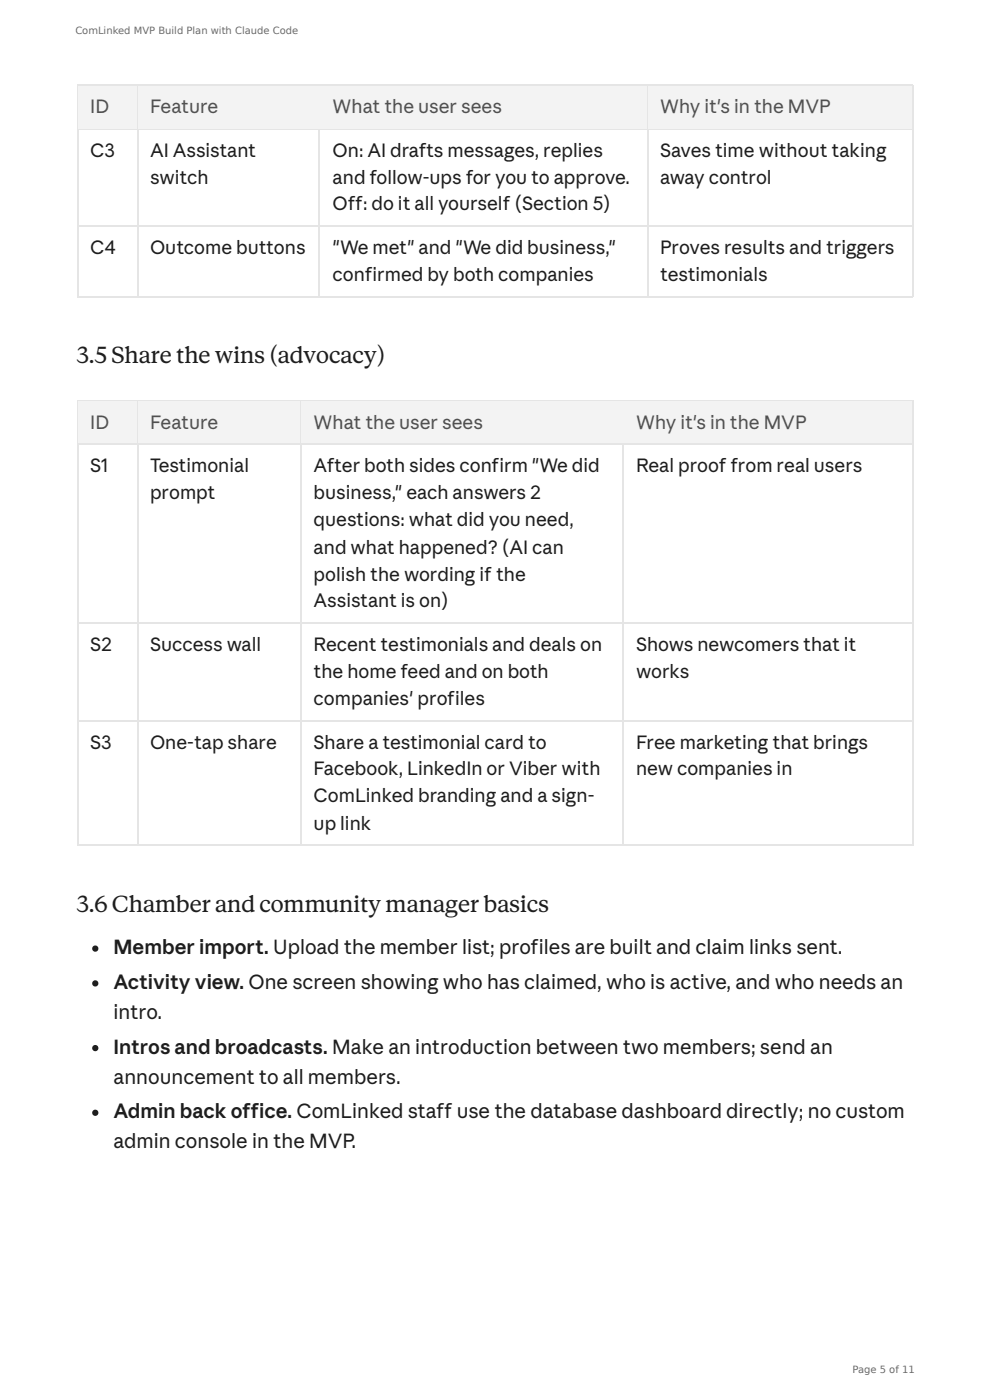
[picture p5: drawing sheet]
<svg xmlns="http://www.w3.org/2000/svg" width="210mm" height="297mm" viewBox="0 0 210 297" stroke-linecap="round" stroke-linejoin="round" font-family="sans-serif">
<defs><g id="words">
<g font-size="4.8" fill="#1f1e1d">
<text x="16.3" y="77.2">3.5 Share the wins (advocacy)</text>
<text x="16.3" y="193.7">3.6 Chamber and community manager basics</text>
</g>
<g font-size="4.2" fill="#1f1e1d">
<text x="24.1" y="202.7">Member import. Upload the member list; profiles are built and claim links sent.</text>
<text x="24.1" y="210.1">Activity view. One screen showing who has claimed, who is active, and who needs an</text>
<text x="24.1" y="216.4">intro.</text>
<text x="24.1" y="223.8">Intros and broadcasts. Make an introduction between two members; send an</text>
<text x="24.1" y="230.1">announcement to all members.</text>
<text x="24.1" y="237.5">Admin back office. ComLinked staff use the database dashboard directly; no custom</text>
<text x="24.1" y="243.9">admin console in the MVP.</text>
</g>
<g font-size="4" fill="#52514e">
<text x="19.2" y="24.1">ID</text>
<text x="31.9" y="24.1">Feature</text>
<text x="70.6" y="24.1">What the user sees</text>
<text x="140.2" y="24.1">Why it's in the MVP</text>
<text x="19.2" y="91.2">ID</text>
<text x="31.9" y="91.2">Feature</text>
<text x="66.6" y="91.2">What the user sees</text>
<text x="135.1" y="91.2">Why it's in the MVP</text>
</g>
<g font-size="4" fill="#1f1e1d">
<text x="19.2" y="33.3">C3</text>
<text x="31.9" y="33.3">AI Assistant</text>
<text x="70.6" y="33.3">On: AI drafts messages, replies</text>
<text x="140.2" y="33.3">Saves time without taking</text>
<text x="31.9" y="39.1">switch</text>
<text x="70.6" y="39.1">and follow-ups for you to approve.</text>
<text x="140.2" y="39.1">away control</text>
<text x="70.6" y="44.7">Off: do it all yourself (Section 5)</text>
<text x="19.2" y="53.9">C4</text>
<text x="31.9" y="53.9">Outcome buttons</text>
<text x="70.6" y="53.9">&quot;We met&quot; and &quot;We did business,&quot;</text>
<text x="140.2" y="53.9">Proves results and triggers</text>
<text x="70.6" y="59.7">confirmed by both companies</text>
<text x="140.2" y="59.7">testimonials</text>
<text x="19.2" y="100.2">S1</text>
<text x="31.9" y="100.2">Testimonial</text>
<text x="66.6" y="100.2">After both sides confirm &quot;We did</text>
<text x="135.1" y="100.2">Real proof from real users</text>
<text x="31.9" y="106">prompt</text>
<text x="66.6" y="106">business,&quot; each answers 2</text>
<text x="66.6" y="111.8">questions: what did you need,</text>
<text x="66.6" y="117.6">and what happened? (AI can</text>
<text x="66.6" y="123.4">polish the wording if the</text>
<text x="66.6" y="129">Assistant is on)</text>
<text x="19.2" y="138.2">S2</text>
<text x="31.9" y="138.2">Success wall</text>
<text x="66.6" y="138.2">Recent testimonials and deals on</text>
<text x="135.1" y="138.2">Shows newcomers that it</text>
<text x="66.6" y="144">the home feed and on both</text>
<text x="66.6" y="149.8">companies' profiles</text>
<text x="135.1" y="144">works</text>
<text x="19.2" y="159.1">S3</text>
<text x="31.9" y="159.1">One-tap share</text>
<text x="66.6" y="159.1">Share a testimonial card to</text>
<text x="135.1" y="159.1">Free marketing that brings</text>
<text x="66.6" y="164.6">Facebook, LinkedIn or Viber with</text>
<text x="135.1" y="164.6">new companies in</text>
<text x="66.6" y="170.4">ComLinked branding and a sign-</text>
<text x="66.6" y="176.2">up link</text>
</g>
<g font-size="2.1" fill="#6b6b6b">
<text x="16" y="7.1">ComLinked MVP Build Plan with Claude Code</text>
<text x="181" y="291.6">Page 5 of 11</text>
</g>
</g></defs>
<g fill="#1f1e1d">
<circle cx="20.2" cy="201.5" r=".66"/>
<circle cx="20.2" cy="208.9" r=".66"/>
<circle cx="20.2" cy="222.6" r=".66"/>
<circle cx="20.2" cy="236.3" r=".66"/>
</g>
<path d="M16.4 18.1h177.5M16.5 18v45.2M29.2 18v45.2M67.8 18v45.2M137.5 18v45.2M193.8 18v45.2M16.4 27.4h177.5M16.4 48h177.5M16.4 63h177.5" fill="none" stroke="#e8e5dc" stroke-width=".26"/>
<g fill="#f5f3ed">
<path d="M16.6 18.3h12.5v8.9h-12.5z"/>
<path d="M29.3 18.3h38.4v8.9h-38.4z"/>
<path d="M67.9 18.3h69.5v8.9h-69.5z"/>
<path d="M137.6 18.3h56.1v8.9h-56.1z"/>
</g>
<path d="M16.4 85.2h177.5M16.4 94.2h177.5M16.5 85.1v94.6M29.2 85.1v94.6M63.8 85.1v94.6M132.3 85.1v94.6M193.8 85.1v94.6M16.4 132.3h177.5M16.4 153.1h177.5M16.4 179.5h177.5" fill="none" stroke="#e8e5dc" stroke-width=".26"/>
<g fill="#f5f3ed">
<path d="M16.6 85.3h12.5v8.8h-12.5z"/>
<path d="M29.3 85.3h34.4v8.8h-34.4z"/>
<path d="M64 85.3h68.2v8.8h-68.2z"/>
<path d="M132.4 85.3h61.3v8.8h-61.3z"/>
</g>
<use href="#words"/>
</svg>
